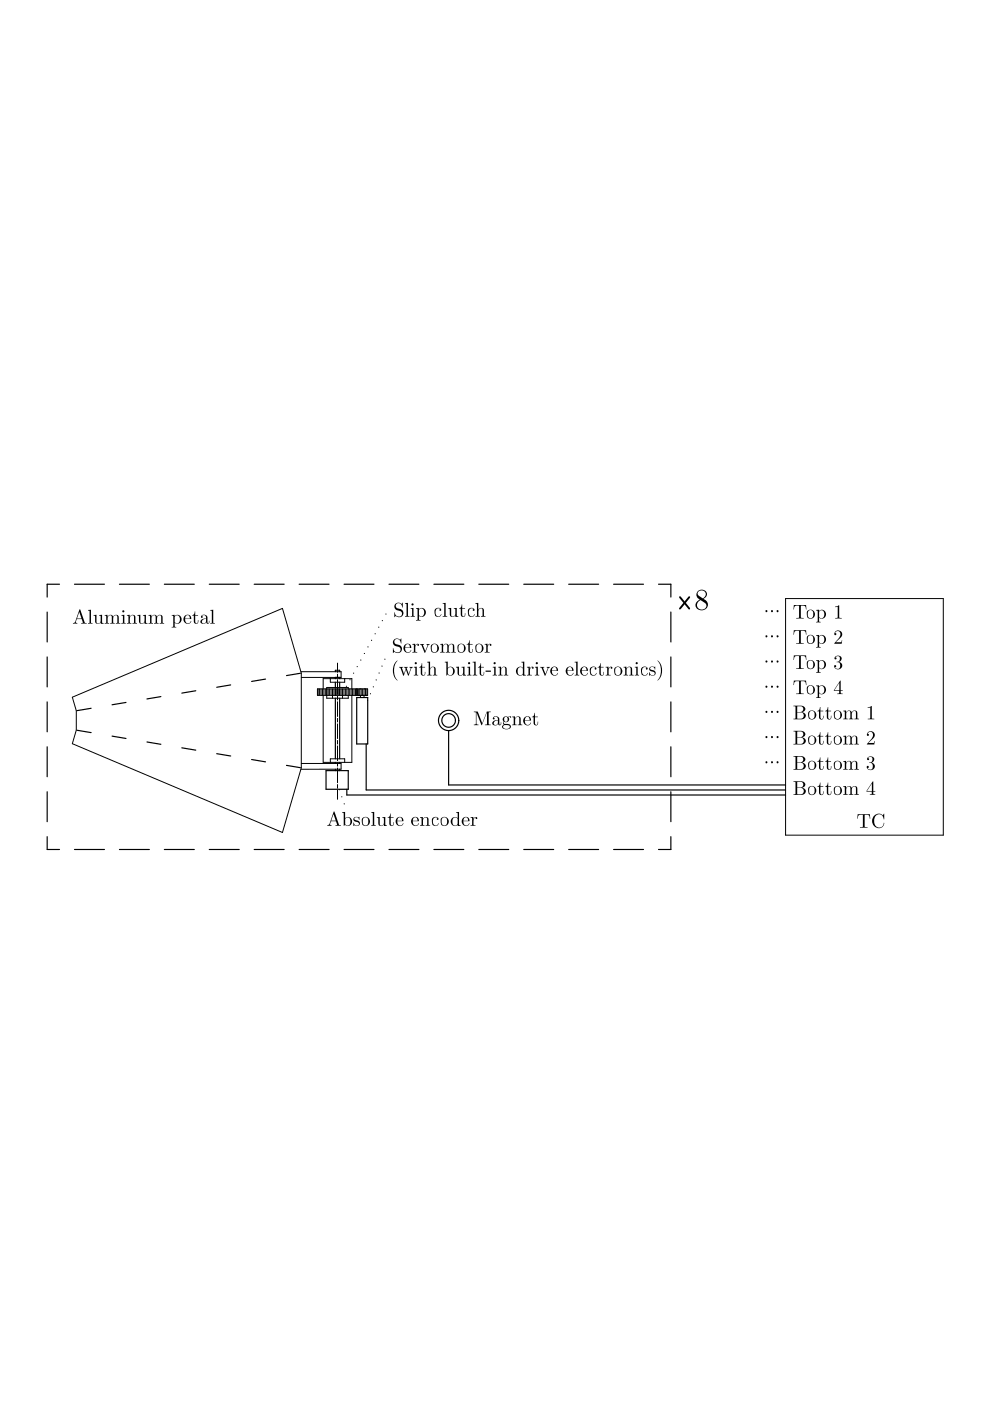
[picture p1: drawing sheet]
<svg xmlns="http://www.w3.org/2000/svg" width="210mm" height="297mm" viewBox="0 0 210 297" stroke-linecap="round" stroke-linejoin="round" font-family="sans-serif">
<g fill="none" stroke="#000" stroke-width=".21">
<path d="M166.6 126.9h33.4v50.2h-33.4zM15.3 147.8l44.6-18.8 4 13.7v20.1l-4 13.7-44.6-18.8 .9-2.9v-4.1zM63.8 142.4h8.5v1.2M63.9 143.6h8.1M67.3 146.1h10.6v1.3h-10.6zM67.5 146.1v1.3M67.8 146.1v1.3M68.1 146.1v1.3M68.4 146.1v1.3M68.5 147.4v14.2h6.1v-14.2M68.5 146.1v-2.2h6.1v2.2M68.7 146.1v1.3"/>
<path d="M69 146.1v1.3M69.3 145.8h4.5v2.2h-4.5zM69.6 146.1v1.3M69.9 146.1v1.3M70 143.9v.7h3.1v-.7M70.2 146.1v1.3M70.5 146.1v1.9M70.8 146.1v1.3M71.1 146.1v1.3M71.1 142.1h.9M71.4 146.1v1.3M71.6 140.6v1.9"/>
<path d="M71.6 142.9v.8M71.6 144.1v3.1M71.6 147.6v.8M71.6 148.8v3.1M71.6 152.3v.8M71.6 153.5v3.1M71.6 157v.8M71.6 158.1v3.2M71.7 146.1v1.3M72 146.1v1.3M72.3 146.1v1.3M72.6 146.1v1.9"/>
<path d="M72.9 146.1v1.3M73.2 146.1v1.3M73.5 146.1v1.3M74.1 146.1v1.3M74.4 146.1v1.3M74.8 146.1v1.3M75.1 146.1v1.3M75.4 146.1v1.3M75.5 146.1v1.3M75.7 146.1v1.3M75.8 146.1v1.3M76 146.1v1.3"/>
<path d="M76.3 146.1v1.3M76.4 147.4v.5M76.6 146.1v1.3M76.9 146.1v1.3M77.2 146.1v1.8M77.5 146.1v1.3M77.8 146.1v1.3M63.9 161.9h8.4v1.2h-8.5M70 161.6v-.7h3.1v.7M71.6 161.7v.7M71.6 162.8v3.1M71.6 166.3v.8"/>
<path d="M71.6 167.5v2"/>
</g>
<g fill="none" stroke="#000" stroke-width=".25">
<path d="M10 129.8v6.3M10 139.3v6.3M12.6 123.9h-2.6v2.7M15.8 123.9h6.3M25.3 123.9h6.4M34.8 123.9h6.4M44.4 123.9h6.3M53.9 123.9h6.3M63.4 123.9h6.4M72.9 123.9h6.4M76.5 139.9v.1M77.3 138.5v.1"/>
<path d="M78 137.1v.1M78.8 135.8h.1M79.6 134.4h-.1M80.3 133h.1M81.1 131.6h.1M81.6 139.8h.1M81.8 130.2h.1M82.5 123.9h6.3M92 123.9h6.3M101.5 123.9h6.4M111 123.9h6.4M120.6 123.9h6.3"/>
<path d="M130.1 123.9h6.3M139.6 123.9h2.6v2.7M142.2 129.8v6.3M142.2 139.3v6.3M10 148.8v6.4M10 158.3v6.4M16.4 154.8l2.9 .5M19.3 150.2l-2.9 .5M23.8 156.1l2.9 .5M26.7 148.9l-2.9 .5M31.2 157.3l2.9 .5M34.1 147.7l-2.9 .5"/>
<path d="M38.6 158.6l2.9 .4M41.5 146.5l-2.9 .5M45.9 159.8l3 .5M48.9 145.2l-3 .5M56.3 144l-3 .5M63.7 142.7l-3 .5M71.1 142.1v.3M71.1 144.6v1.2M71.1 146.1v1.3M71.1 148v12.9M72 142.1v.3M72 143.6v.3"/>
<path d="M72 144.6v1.2M72 146.1v1.3M72 148v12.9M72.3 143.6h-1.2v.3M73.5 145.5h-.1M74.2 144.1h.1M75 142.7h.1M75.6 147.9h2.4v9.8h-2.4zM75.7 141.3h.1M77.6 157.7v9.8h89M77.9 148.5v.1M78.5 147.1h.1"/>
<path d="M79.2 145.6h.1M79.8 144.1v.1M80.4 142.7h.1M81 141.2h.1M95.1 154.9v11.5h71.5M142.2 148.8v6.4M142.2 158.3v6.4M10 177.4v2.7h2.6M10 167.9v6.3M53.3 161l3 .5M60.7 162.3l3 .5M69.1 163.4h4.7v3.9h-4.7z"/>
<path d="M71.1 161.6v.3M71.1 163.1v.3M72 167.4h.1M72 161.6v.3M72 163.1v.3M72.5 168.9h.1M73 170.4h.1M73.5 167.3v1.3h93.1M142.2 167.9v6.3M142.2 177.4v2.7h-2.6M15.8 180.1h6.3M25.3 180.1h6.4"/>
<path d="M34.8 180.1h6.4M44.4 180.1h6.3M53.9 180.1h6.3M63.4 180.1h6.4M72.9 180.1h6.4M82.5 180.1h6.3M92 180.1h6.3M101.5 180.1h6.4M111 180.1h6.4M120.6 180.1h6.3M130.1 180.1h6.3"/>
<circle cx="95.1" cy="152.7" r="2.15"/>
<circle cx="95.1" cy="152.7" r="1.44"/>
</g>
<g fill="#000">
<path d="M16.9 129.2l.1 .1 1 2.7 .4 .1v.1h-1.2v-.1l.4-.1-.3-.7h-1l-.2 .6 .3 .3h-.9l.4-.4zM16.8 129.7l-.5 1.4h1zM18.7 129.3h.6v2.6l.3 .3h-.9l.3-.3v-2.3zM19.8 130.4h.7v1.5a.47 .47 0 0 0 .6 .3 .47 .47 0 0 0 .2-.7v-.9l-.3-.2h.6l.1 1.6 .3 .2-.6 .1v-.4a.62 .62 0 0 1-.8 .4 .62 .62 0 0 1-.4-.7v-.9zM22.2 130.4h.6v.4a.63 .63 0 0 1 .6-.4 .63 .63 0 0 1 .6 .4 .63 .63 0 0 1 .8-.4 .63 .63 0 0 1 .4 .8v.8l.3 .1v.1h-.9v-.1l.3-.1v-1.1a.46 .46 0 0 0-.6-.4 .46 .46 0 0 0-.3 .6v.9l.3 .1v.1h-.9v-.1l.3-.1v-1.1a.46 .46 0 0 0-.6-.4 .46 .46 0 0 0-.3 .6v.9l.3 .1v.1h-.9l.3-.3v-1.3zM25.7 130.4h.7v1.6l.3 .2h-1l.4-.3-.1-1.3zM25.9 129.6a.25 .25 0 0 1 .5 0 .25 .25 0 0 1-.5 0zM26.9 130.4h.6v.4a.63 .63 0 0 1 .8-.5 .63 .63 0 0 1 .4 .9v.8l.3 .1v.1h-.9v-.1l.3-.1v-1.1a.46 .46 0 0 0-.6-.4 .46 .46 0 0 0-.3 .6v.9l.4 .1v.1h-1l.3-.3v-1.3zM29.1 130.4h.7v1.5a.47 .47 0 0 0 .6 .3 .47 .47 0 0 0 .2-.7v-.9l-.3-.2h.6l.1 1.6 .3 .2-.6 .1v-.4a.62 .62 0 0 1-.8 .4 .62 .62 0 0 1-.4-.7v-.9zM31.5 130.4h.6v.4a.63 .63 0 0 1 .6-.4 .63 .63 0 0 1 .6 .4 .63 .63 0 0 1 .8-.4 .63 .63 0 0 1 .4 .8v.8l.3 .1v.1h-1v-.1l.4-.1v-1.1a.46 .46 0 0 0-.6-.4 .46 .46 0 0 0-.3 .6v.9l.3 .1v.1h-.9v-.1l.3-.1v-1.1a.46 .46 0 0 0-.6-.4 .46 .46 0 0 0-.3 .6v.9l.3 .1v.1h-.9l.3-.3v-1.3zM36.4 130.4h.6v.2a.89 .89 0 0 1 1.3 .1 .89 .89 0 0 1 0 1.2 .89 .89 0 0 1-1.3 .1v.8l.4 .1v.2h-1l.3-.4v-2.1l-.3-.1zM37.1 130.7l-.1 1a.55 .55 0 0 0 .7 .5 .55 .55 0 0 0 .4-.7 .67 .67 0 0 0-.1-.8 .67 .67 0 0 0-.9 0zM39.1 130.6a.73 .73 0 0 1 1-.3 .73 .73 0 0 1 .3 .9h-1.2a.68 .68 0 0 0 .5 .9 .68 .68 0 0 0 .8-.4h.1a.91 .91 0 0 1-1.3 .5 .91 .91 0 0 1-.3-1.4zM39.5 130.5l-.2 .7h1a.51 .51 0 0 0-.2-.7 .51 .51 0 0 0-.6 0zM41.3 129.6l.1 .8h.6v.1h-.6l.1 1.6 .4-.1 .1-.5a.49 .49 0 0 1-.3 .8 .49 .49 0 0 1-.6-.6v-1.2l-.4-.1 .5-.3zM42.8 130.5a.72 .72 0 0 1 .8-.1 .72 .72 0 0 1 .4 .7l.1 1h.2v-.5a.35 .35 0 0 1-.1 .6 .35 .35 0 0 1-.5-.3 .58 .58 0 0 1-.8 .4 .58 .58 0 0 1-.2-.9l1-.3a.53 .53 0 0 0-.3-.6 .53 .53 0 0 0-.6 .1 .19 .19 0 0 1 .2 .2 .19 .19 0 0 1-.2 .2 .19 .19 0 0 1-.2-.2zM43 131.4a.44 .44 0 0 0-.1 .6 .44 .44 0 0 0 .5 .2 .44 .44 0 0 0 .3-.6v-.4zM44.6 129.3h.6v2.6l.3 .3h-.9l.3-.3v-2.3z"/>
<path d="M83.6 135.6a.91 .91 0 0 1 1.2 .1l.3-.3v1a1.03 1.03 0 0 0-1.2-.8 .57 .57 0 0 0-.3 .5 .57 .57 0 0 0 .4 .5 1 1 0 0 1 1.1 .4 1 1 0 0 1-.1 1.2 1.02 1.02 0 0 1-1.4 0l-.3 .3 .1-1.1a.81 .81 0 0 0 .6 .9 .81 .81 0 0 0 .9-.6l-.1-.4-.3-.2a.96 .96 0 0 1-1-.4 .96 .96 0 0 1 .1-1.1zM85.8 136.7a.73 .73 0 0 1 .9-.2 .73 .73 0 0 1 .4 .9h-1.2a.68 .68 0 0 0 .4 .9 .68 .68 0 0 0 .9-.5v.1a.91 .91 0 0 1-1.3 .4 .91 .91 0 0 1-.2-1.3zM86.1 136.7l-.2 .6h1a.51 .51 0 0 0-.2-.6 .51 .51 0 0 0-.6 0zM87.4 136.5h.6v.5a.41 .41 0 0 1 .4-.5 .41 .41 0 0 1 .4 .3 .18 .18 0 0 1-.3 .1 .18 .18 0 0 1 .1-.3 .6 .6 0 0 0-.6 .8l.1 .7 .4 .1v.2h-1.1l.4-.4-.1-1.2zM89 136.5h.9l-.2 .3 .5 1.2 .4-1.1-.2-.4h.7l-.3 .3-.7 1.6-.8-1.7h-.3zM91.5 136.8a.95 .95 0 0 1 1.3 0 .95 .95 0 0 1 0 1.3 .95 .95 0 0 1-1.3 0l-.2-.8zM91.7 136.7a1.02 1.02 0 0 0 .4 1.6 .93 .93 0 0 0 .6-.9 .93 .93 0 0 0-.6-.8zM93.3 136.5h.6v.4a.63 .63 0 0 1 .6-.4 .63 .63 0 0 1 .6 .4 .63 .63 0 0 1 .8-.4 .63 .63 0 0 1 .4 .8v.9h.3v.2h-.9v-.2h.3v-1.1a.46 .46 0 0 0-.5-.5 .46 .46 0 0 0-.4 .7v.9h.4v.2h-1v-.2h.3v-1.1a.46 .46 0 0 0-.5-.5 .46 .46 0 0 0-.3 .7v.9h.3v.2h-1l.4-.4-.1-1.2zM97.1 136.8a.95 .95 0 0 1 1.4 0 .95 .95 0 0 1 0 1.3 .95 .95 0 0 1-1.4 0l-.1-.8zM97.4 136.7a1.02 1.02 0 0 0 .4 1.6 .93 .93 0 0 0 .6-.9 .93 .93 0 0 0-.6-.8zM99.5 135.8l.1 .7h.6v.2h-.6l.1 1.6 .4-.1 .1-.6a.49 .49 0 0 1-.3 .8 .49 .49 0 0 1-.6-.6v-1.1l-.4-.1 .5-.3zM100.9 136.8a.95 .95 0 0 1 1.3 0 .95 .95 0 0 1 0 1.3 .95 .95 0 0 1-1.3 0l-.1-.8zM101.2 136.7a1.02 1.02 0 0 0 .4 1.6 .93 .93 0 0 0 .6-.9 .93 .93 0 0 0-.6-.8zM102.8 136.5h.6v.5a.41 .41 0 0 1 .3-.5 .41 .41 0 0 1 .5 .3 .18 .18 0 0 1-.3 .1 .18 .18 0 0 1 0-.3 .6 .6 0 0 0-.5 .8v.7l.4 .1v.2h-1l.3-.4v-1.2z"/>
<path d="M83.9 128a.91 .91 0 0 1 1.2 .1l.3-.3v1a1.03 1.03 0 0 0-1.2-.8 .57 .57 0 0 0-.3 .5 .57 .57 0 0 0 .4 .5 1 1 0 0 1 1.1 .4 1 1 0 0 1-.1 1.2 1.02 1.02 0 0 1-1.4 0l-.3 .3 .1-1.1a.81 .81 0 0 0 .6 .9 .81 .81 0 0 0 .9-.6l-.1-.4-.3-.2a.96 .96 0 0 1-1-.4 .96 .96 0 0 1 .1-1.1zM85.9 127.9l.6-.1v2.6l.3 .4h-.9l.3-.4v-2.3zM87.1 128.9h.6v1.7l.3 .2h-1l.4-.4v-1.2zM87.2 128.2a.25 .25 0 0 1 .5 0 .25 .25 0 0 1-.5 0zM88.2 128.9h.6v.3a.89 .89 0 0 1 1.2 0 .89 .89 0 0 1 .1 1.2 .89 .89 0 0 1-1.3 .1v.9l.4 .1v.1h-1l.3-.3v-2.1l-.3-.1zM88.9 129.2l-.1 1.1a.55 .55 0 0 0 .7 .4 .55 .55 0 0 0 .4-.6 .67 .67 0 0 0-.1-.9 .67 .67 0 0 0-.9 0zM92.2 129.2a.66 .66 0 0 1 .8-.4 .66 .66 0 0 1 .5 .7l-.3-.1 .2-.3a.7 .7 0 0 0-.9 .1 .7 .7 0 0 0-.1 .9 .6 .6 0 0 0 .5 .6 .6 .6 0 0 0 .6-.5v.2a.76 .76 0 0 1-1.2 .1l-.2-.9zM93.9 127.9l.6-.1v2.6l.3 .4h-.9l.3-.4v-2.3zM95 128.9h.7v1.5a.47 .47 0 0 0 .6 .3 .47 .47 0 0 0 .2-.6v-.9l-.3-.3h.6l.1 1.6 .3 .3h-.6v-.4a.62 .62 0 0 1-.8 .4 .62 .62 0 0 1-.4-.7v-.9zM97.9 128.2l.1 .7h.6v.2h-.6l.1 1.6 .4-.1 .1-.6a.49 .49 0 0 1-.3 .8 .49 .49 0 0 1-.6-.6v-1.1l-.4-.1 .5-.3zM99.3 129.2a.66 .66 0 0 1 .8-.4 .66 .66 0 0 1 .5 .7l-.4-.1 .2-.3a.7 .7 0 0 0-.9 .1 .7 .7 0 0 0-.1 .9 .6 .6 0 0 0 .5 .6 .6 .6 0 0 0 .7-.5v.2a.76 .76 0 0 1-1.3 .1l-.1-.9zM100.8 127.9l.6-.1v1.5a.63 .63 0 0 1 .8-.4 .63 .63 0 0 1 .4 .8v.9h.3v.2h-.9v-.2h.3v-1.1a.46 .46 0 0 0-.6-.5 .46 .46 0 0 0-.3 .7v.9h.4v.2h-1l.3-.4v-2.3z"/>
<path d="M148 125.3a1.04 1.04 0 0 1 1.6 .1 1.04 1.04 0 0 1-.5 1.6 1.27 1.27 0 0 1 .9 1.5 1.27 1.27 0 0 1-1.5 .9 1.27 1.27 0 0 1-1-1.4l.9-.9a1.1 1.1 0 0 1-.4-1.8zM148.2 127.5a.98 .98 0 0 0 .1 1.6 .98 .98 0 0 0 1.4-.9l-1.2-1zM148 125.5l-.1 .3 .1 .4 1 .7a.89 .89 0 0 0 .5-1.4 .89 .89 0 0 0-1.5 0z"/>
<path d="M162.3 129.4a.22 .22 0 0 1 .3 0 .22 .22 0 0 1 0 .3 .22 .22 0 0 1-.3 0zM163.5 129.4a.22 .22 0 0 1 .3 0 .22 .22 0 0 1 0 .3 .22 .22 0 0 1-.3 0zM164.7 129.4a.22 .22 0 0 1 .3 0 .22 .22 0 0 1 0 .3 .22 .22 0 0 1-.3 0z"/>
<path d="M162.3 134.8a.22 .22 0 0 1 .3 0 .22 .22 0 0 1 0 .3 .22 .22 0 0 1-.3 0zM163.5 134.8a.22 .22 0 0 1 .3 0 .22 .22 0 0 1 0 .3 .22 .22 0 0 1-.3 0zM164.7 134.8a.22 .22 0 0 1 .3 0 .22 .22 0 0 1 0 .3 .22 .22 0 0 1-.3 0z"/>
<path d="M168.3 128.3h2.6v.9a.65 .65 0 0 0-.3-.7 .65 .65 0 0 0-.8 .1v2.3l.6 .1v.2h-1.6v-.2l.6-.1v-2.3a.66 .66 0 0 0-.8-.1 .66 .66 0 0 0-.3 .7h-.1zM171.2 129.5a.95 .95 0 0 1 1.3 .1 .95 .95 0 0 1 0 1.3 .95 .95 0 0 1-1.3 0l-.2-.9zM171.5 129.5a1.02 1.02 0 0 0 .3 1.6 .93 .93 0 0 0 .6-.9 .93 .93 0 0 0-.6-.9zM173 129.3h.7v.3a.89 .89 0 0 1 1.2 0 .89 .89 0 0 1 0 1.2 .89 .89 0 0 1-1.2 .1v.9h.3v.2h-1l.4-.3v-2.1l-.4-.1zM173.8 129.6l-.1 1.1a.55 .55 0 0 0 .6 .4 .55 .55 0 0 0 .5-.6 .67 .67 0 0 0-.2-.9 .67 .67 0 0 0-.8 0zM177.1 128.6l.8-.3v2.6l.6 .1v.2h-1.4v-.2l.5-.1v-2.3l-.5 .1z"/>
<path d="M168.3 133.6h2.6v1a.65 .65 0 0 0-.3-.8 .65 .65 0 0 0-.8 .1v2.3l.6 .2v.1h-1.6v-.1l.6-.2v-2.3a.66 .66 0 0 0-.8-.1 .66 .66 0 0 0-.3 .8h-.1zM171.2 134.9a.95 .95 0 0 1 1.3 0 .95 .95 0 0 1 0 1.3 .95 .95 0 0 1-1.3 .1l-.2-.9zM171.5 134.8a1.02 1.02 0 0 0 .3 1.6 .93 .93 0 0 0 .6-.8 .93 .93 0 0 0-.6-.9zM173 134.7l.7-.1v.3a.89 .89 0 0 1 1.2 0 .89 .89 0 0 1 0 1.3 .89 .89 0 0 1-1.2 0v.9l.3 .1v.1h-1l.4-.3v-2.1l-.4-.1zM173.8 134.9l-.1 1.1a.55 .55 0 0 0 .6 .4 .55 .55 0 0 0 .5-.6 .67 .67 0 0 0-.2-.9 .67 .67 0 0 0-.8 0zM177.1 133.9a.91 .91 0 0 1 1.4 .3 .91 .91 0 0 1-.6 1.3l-.7 .7 1.2-.1 .2-.3-.1 .7h-1.6l.8-1.1a.88 .88 0 0 0 .5-.8 .88 .88 0 0 0-.6-.8l-.3 .1-.2 .3a.22 .22 0 0 1 .2 .2 .22 .22 0 0 1-.2 .3 .22 .22 0 0 1-.2-.3z"/>
<path d="M168.3 139h2.6v.9a.65 .65 0 0 0-.3-.7 .65 .65 0 0 0-.8 .1v2.3l.6 .1v.1h-1.6v-.1l.6-.1v-2.3a.66 .66 0 0 0-.8-.1 .66 .66 0 0 0-.3 .7h-.1zM171.2 140.2a.95 .95 0 0 1 1.3 0 .95 .95 0 0 1 0 1.4 .95 .95 0 0 1-1.3 0l-.2-.9zM171.5 140.2a1.02 1.02 0 0 0 .3 1.6 .93 .93 0 0 0 .6-.9 .93 .93 0 0 0-.6-.9zM173 140h.7v.2a.89 .89 0 0 1 1.2 .1 .89 .89 0 0 1 0 1.2 .89 .89 0 0 1-1.2 .1v.8l.3 .1v.2h-1l.4-.4v-2.1l-.4-.1zM173.8 140.3l-.1 1a.55 .55 0 0 0 .6 .5 .55 .55 0 0 0 .5-.6 .67 .67 0 0 0-.2-.9 .67 .67 0 0 0-.8 0zM177 139.3a.73 .73 0 0 1 1.2-.2 .73 .73 0 0 1-.2 1.2h-.1a.8 .8 0 0 1 .6 1 .8 .8 0 0 1-.9 .6 .8 .8 0 0 1-.7-.8 .24 .24 0 0 1 .4 .1 .24 .24 0 0 1-.3 .3 .68 .68 0 0 0 1.2-.1 .68 .68 0 0 0-.6-1l-.2-.1a.63 .63 0 0 0 .7-.4 .63 .63 0 0 0-.4-.8l-.6 .3 .3 .2a.22 .22 0 0 1-.3 .2 .22 .22 0 0 1-.2-.2z"/>
<path d="M84 140.2l.3-.2a3.4 3.4 0 0 0 0 4.3 2.81 2.81 0 0 1-.3-4.1zM84.6 141.4h.9l-.3 .2 .4 1.2 .4-1-.4-.4h.9l-.3 .2 .5 1.3 .4-1.2-.3-.3h.7v.1l-.3 .3-.6 1.4-.5-1.2-.5 1.3-.7-1.6zM87.8 141.4l.6-.1v1.7l.3 .2h-1l.4-.3v-1.3zM87.9 140.6a.25 .25 0 0 1 .5 0 .25 .25 0 0 1-.5 0zM89.4 140.6l.1 .8h.6v.1h-.6l.1 1.6 .4-.1 .1-.5a.49 .49 0 0 1-.3 .7 .49 .49 0 0 1-.6-.5v-1.2l-.3-.1 .4-.3zM90.6 140.3h.6v1.5a.63 .63 0 0 1 .8-.4 .63 .63 0 0 1 .4 .8v.8l.3 .1v.1h-1v-.1l.4-.1v-1.1a.46 .46 0 0 0-.6-.4 .46 .46 0 0 0-.3 .6v.9l.3 .1v.1h-.9l.3-.3v-2.3zM94.3 140.3h.6v1.3a.9 .9 0 0 1 1.3 .1 .9 .9 0 0 1 0 1.2 .9 .9 0 0 1-1.3 .1l-.3 .2v-2.6zM95.1 141.6l-.1 .2-.1 .9a.6 .6 0 0 0 .8 .4 .6 .6 0 0 0 .4-.8 .62 .62 0 0 0-.2-.7 .62 .62 0 0 0-.8 0zM96.7 141.4l.6-.1v1.5a.47 .47 0 0 0 .6 .4 .47 .47 0 0 0 .3-.7v-.9l-.3-.2 .6-.1v1.7l.3 .2-.6 .1v-.4a.62 .62 0 0 1-.8 .4 .62 .62 0 0 1-.4-.7v-.9zM99.1 141.4l.6-.1v1.7l.3 .2h-1l.4-.3v-1.3zM99.2 140.6a.25 .25 0 0 1 .5 0 .25 .25 0 0 1-.5 0zM100.2 140.3h.6v2.6l.4 .3h-1l.3-.3v-2.3zM101.9 140.6l.1 .8h.6v.1h-.6l.1 1.6 .4-.1 .1-.5a.49 .49 0 0 1-.3 .7 .49 .49 0 0 1-.6-.5v-1.2l-.4-.1 .5-.3zM103 142.2h1.1v.2h-1.1zM104.5 141.4l.6-.1v1.7l.3 .2h-.9l.3-.3v-1.3zM104.6 140.6a.25 .25 0 0 1 .5 0 .25 .25 0 0 1-.5 0zM105.6 141.4l.6-.1v.5a.63 .63 0 0 1 .8-.5 .63 .63 0 0 1 .4 .9l.1 .8 .3 .1v.1h-1v-.1l.3-.1v-1.1a.46 .46 0 0 0-.5-.4 .46 .46 0 0 0-.3 .6v.9l.3 .1v.1h-1l.4-.3-.1-1.3zM110.5 140.3h.7v2.7l.3 .2-.6 .1v-.3a.9 .9 0 0 1-1.3-.1 .9 .9 0 0 1 0-1.2 .9 .9 0 0 1 1.3-.1v-1zM110 141.6a.99 .99 0 0 0 .3 1.6l.6-.4v-1l-.4-.3zM111.7 141.4l.6-.1v.5a.41 .41 0 0 1 .4-.5 .41 .41 0 0 1 .4 .4 .18 .18 0 0 1-.3 0 .18 .18 0 0 1 .1-.3 .6 .6 0 0 0-.5 .8v.8l.4 .1v.1h-1.1l.4-.3-.1-1.3zM113.4 141.4l.6-.1v1.7l.3 .2h-.9l.3-.3v-1.3zM113.6 140.6a.23 .23 0 0 1 .4 0 .23 .23 0 0 1-.4 0zM114.5 141.4h.9l-.2 .2 .5 1.3 .4-1.2-.2-.3h.7l-.3 .3-.7 1.6-.8-1.7-.3-.1zM116.9 141.6a.73 .73 0 0 1 1-.3 .73 .73 0 0 1 .3 .9h-1.2a.68 .68 0 0 0 .4 .9 .68 .68 0 0 0 .9-.4 .91 .91 0 0 1-1.3 .5 .91 .91 0 0 1-.2-1.4zM117.2 141.5l-.2 .6h1a.51 .51 0 0 0-.1-.6 .51 .51 0 0 0-.7 0zM120.2 141.6a.73 .73 0 0 1 .9-.3 .73 .73 0 0 1 .4 .9h-1.2a.68 .68 0 0 0 .4 .9 .68 .68 0 0 0 .9-.4 .91 .91 0 0 1-1.3 .5 .91 .91 0 0 1-.2-1.4zM120.5 141.5l-.2 .6h1a.51 .51 0 0 0-.2-.6 .51 .51 0 0 0-.6 0zM121.8 140.3h.7v2.6l.3 .3h-1l.4-.3v-2.3zM123.3 141.6a.73 .73 0 0 1 .9-.3 .73 .73 0 0 1 .3 .9h-1.1a.68 .68 0 0 0 .4 .9 .68 .68 0 0 0 .8-.4h.1a.91 .91 0 0 1-1.3 .5 .91 .91 0 0 1-.3-1.4zM123.6 141.5l-.2 .6h1a.51 .51 0 0 0-.2-.6 .51 .51 0 0 0-.6 0zM125.2 141.6a.66 .66 0 0 1 .7-.3 .66 .66 0 0 1 .5 .6h-.3l.2-.3a.7 .7 0 0 0-.9 0 .7 .7 0 0 0-.1 .9 .6 .6 0 0 0 .5 .7 .6 .6 0 0 0 .7-.5v.1a.76 .76 0 0 1-1.3 .2l-.2-.9zM127.3 140.6l.1 .8h.6v.1h-.6l.1 1.6 .4-.1v-.5a.49 .49 0 0 1-.2 .7 .49 .49 0 0 1-.6-.5v-1.2l-.4-.1 .5-.3zM128.4 141.4l.6-.1v.5a.41 .41 0 0 1 .4-.5 .41 .41 0 0 1 .4 .4 .18 .18 0 0 1-.3 0 .18 .18 0 0 1 .1-.3 .6 .6 0 0 0-.6 .8l.1 .8 .4 .1v.1h-1.1l.3-.3v-1.3zM130.3 141.6a.95 .95 0 0 1 1.4 0 .95 .95 0 0 1 0 1.4 .95 .95 0 0 1-1.4 0l-.1-.9zM130.6 141.6a1.02 1.02 0 0 0 .4 1.6 .93 .93 0 0 0 .6-.9 .93 .93 0 0 0-.6-.9zM132.2 141.4l.6-.1v.5a.63 .63 0 0 1 .8-.5 .63 .63 0 0 1 .4 .9v.8l.4 .1v.1h-1v-.1l.3-.1v-1.1a.46 .46 0 0 0-.5-.4 .46 .46 0 0 0-.4 .6l.1 .9 .3 .1v.1h-1l.3-.3v-1.3zM134.6 141.4l.6-.1v1.7l.3 .2h-.9l.3-.3v-1.3zM134.8 140.6a.23 .23 0 0 1 .4 0 .23 .23 0 0 1-.4 0zM136 141.6a.66 .66 0 0 1 .8-.3 .66 .66 0 0 1 .5 .6h-.3l.1-.3a.7 .7 0 0 0-.9 0 .7 .7 0 0 0-.1 .9 .6 .6 0 0 0 .5 .7 .6 .6 0 0 0 .7-.5v.1a.76 .76 0 0 1-1.3 .2l-.1-.9zM137.8 141.5l1.1-.2v.7a.61 .61 0 0 0-1-.4v.3l.3 .1a.66 .66 0 0 1 .8 .8 .66 .66 0 0 1-1.1 .3l-.3 .1 .1-.7a.57 .57 0 0 0 .4 .6 .57 .57 0 0 0 .7-.3l-.2-.3a.72 .72 0 0 1-.7-.3 .72 .72 0 0 1-.1-.7zM139.4 140a2.78 2.78 0 0 1 0 4.3 3.4 3.4 0 0 0 0-4.3z"/>
<path d="M100.5 150.9h.8l.9 2.4 1-2.4h.8l-.4 .3v2.3l.4 .1v.2h-1.2v-.2l.4-.1 .1-2.5-1.2 2.8-1.1-2.8v2.4l.5 .4h-1l.4-.5v-2.2l-.4-.1zM104.7 152a.72 .72 0 0 1 .8-.1 .72 .72 0 0 1 .4 .7l.1 1h.1l.1-.5a.35 .35 0 0 1-.1 .6 .35 .35 0 0 1-.5-.3 .58 .58 0 0 1-.8 .4 .58 .58 0 0 1-.2-.8l1-.4a.53 .53 0 0 0-.3-.6 .53 .53 0 0 0-.6 .1 .19 .19 0 0 1 .2 .2 .19 .19 0 0 1-.2 .2 .19 .19 0 0 1-.2-.2zM104.9 152.9a.44 .44 0 0 0-.1 .6 .44 .44 0 0 0 .5 .2 .44 .44 0 0 0 .3-.5v-.5zM106.8 152.1l.5-.2 .4 .1 .5-.2a.17 .17 0 0 1 .2 .2 .17 .17 0 0 1-.1 .2l-.1-.3-.4 .2a.65 .65 0 0 1-.1 .9 .65 .65 0 0 1-.9 0v.2a.86 .86 0 0 0 1 .3 .56 .56 0 0 1 .5 .7 .56 .56 0 0 1-.7 .4 .73 .73 0 0 1-.8 0 .73 .73 0 0 1-.3-.8l.3-.1-.1-.2 .1-.6-.2-.4zM106.8 153.8a.66 .66 0 0 0 .3 .7 .66 .66 0 0 0 .8-.1 .41 .41 0 0 0 .1-.6 .41 .41 0 0 0-.6-.1zM107 152.1l-.1 .2a.52 .52 0 0 0 .4 .7 .52 .52 0 0 0 .3-.5 .52 .52 0 0 0-.5-.5zM108.6 151.9h.6v.4a.63 .63 0 0 1 .8-.4 .63 .63 0 0 1 .4 .8v.9h.3v.2h-.9v-.2l.3-.1v-1.1a.46 .46 0 0 0-.6-.4 .46 .46 0 0 0-.3 .7v.8l.3 .1v.2h-.9l.3-.4v-1.2zM111.2 152.1a.73 .73 0 0 1 .9-.2 .73 .73 0 0 1 .4 .9h-1.2a.68 .68 0 0 0 .4 .9 .68 .68 0 0 0 .9-.5v.1a.91 .91 0 0 1-1.3 .4 .91 .91 0 0 1-.3-1.4zM111.5 152.1l-.2 .6h1a.51 .51 0 0 0-.2-.6 .51 .51 0 0 0-.6 0zM113.3 151.1l.1 .8h.6v.2h-.6l.2 1.5h.3l.1-.6a.49 .49 0 0 1-.2 .8 .49 .49 0 0 1-.7-.6v-1.1l-.3-.1 .4-.3z"/>
<path d="M162.3 140.1a.22 .22 0 0 1 .3 0 .22 .22 0 0 1 0 .3 .22 .22 0 0 1-.3 0zM163.5 140.1a.22 .22 0 0 1 .3 0 .22 .22 0 0 1 0 .3 .22 .22 0 0 1-.3 0zM164.7 140.1a.22 .22 0 0 1 .3 0 .22 .22 0 0 1 0 .3 .22 .22 0 0 1-.3 0z"/>
<path d="M162.3 145.4a.22 .22 0 0 1 .3 0 .22 .22 0 0 1 0 .3 .22 .22 0 0 1-.3 .1zM163.5 145.4a.22 .22 0 0 1 .3 0 .22 .22 0 0 1 0 .3 .22 .22 0 0 1-.3 .1zM164.7 145.4a.22 .22 0 0 1 .3 0 .22 .22 0 0 1 0 .3 .22 .22 0 0 1-.3 .1z"/>
<path d="M162.3 150.8a.22 .22 0 0 1 .3 0 .22 .22 0 0 1 0 .3 .22 .22 0 0 1-.3 0zM163.5 150.8a.22 .22 0 0 1 .3 0 .22 .22 0 0 1 0 .3 .22 .22 0 0 1-.3 0zM164.7 150.8a.22 .22 0 0 1 .3 0 .22 .22 0 0 1 0 .3 .22 .22 0 0 1-.3 0z"/>
<path d="M162.3 156.1a.22 .22 0 0 1 .3 0 .22 .22 0 0 1 0 .3 .22 .22 0 0 1-.3 0zM163.5 156.1a.22 .22 0 0 1 .3 0 .22 .22 0 0 1 0 .3 .22 .22 0 0 1-.3 0zM164.7 156.1a.22 .22 0 0 1 .3 0 .22 .22 0 0 1 0 .3 .22 .22 0 0 1-.3 0z"/>
<path d="M168.3 144.3h2.6v1a.65 .65 0 0 0-.3-.8 .65 .65 0 0 0-.8 .1v2.3l.6 .1v.2h-1.6v-.2l.6-.1v-2.3a.66 .66 0 0 0-.8-.1 .66 .66 0 0 0-.3 .8h-.1zM171.2 145.6a.95 .95 0 0 1 1.3 0 .95 .95 0 0 1 0 1.3 .95 .95 0 0 1-1.3 0l-.2-.8zM171.5 145.5a1.02 1.02 0 0 0 .3 1.6 .93 .93 0 0 0 .6-.9 .93 .93 0 0 0-.6-.8zM173 145.3h.7v.3a.89 .89 0 0 1 1.2 0 .89 .89 0 0 1 0 1.3 .89 .89 0 0 1-1.2 0v.9l.3 .1v.1h-1l.4-.3v-2.1l-.4-.1zM173.8 145.6l-.1 1.1a.55 .55 0 0 0 .6 .4 .55 .55 0 0 0 .5-.6 .67 .67 0 0 0-.2-.9 .67 .67 0 0 0-.8 0zM178.1 144.3h.1v2h.5v.2h-.5l.1 .4 .4 .1v.2h-1.2v-.2l.4-.1v-.4h-1.1v-.2zM178 144.7l-1.1 1.6h1.1z"/>
<path d="M168.2 149.6h1.6a.71 .71 0 0 1 .9 .6 .71 .71 0 0 1-.7 .8 .77 .77 0 0 1 .9 .8 .77 .77 0 0 1-1 .7h-1.7l.5-.3v-2.4l-.5-.1zM169 151.1l.1 1.3h.7a.67 .67 0 0 0 .6-.7 .67 .67 0 0 0-.6-.6zM169.1 149.8l-.1 1.2h.6a.61 .61 0 0 0 .7-.6 .61 .61 0 0 0-.5-.7zM171.5 150.9a.95 .95 0 0 1 1.3 0 .95 .95 0 0 1 0 1.4 .95 .95 0 0 1-1.3 0l-.2-.9zM171.7 150.9a1.02 1.02 0 0 0 .4 1.5 .93 .93 0 0 0 .6-.8 .93 .93 0 0 0-.6-.9zM173.8 149.9l.1 .8h.7v.1h-.7l.2 1.6 .3-.1 .1-.6a.49 .49 0 0 1-.2 .8 .49 .49 0 0 1-.7-.5v-1.2l-.3-.1 .4-.3zM175.5 149.9l.1 .8h.6v.1h-.6l.1 1.6 .4-.1 .1-.6a.49 .49 0 0 1-.3 .8 .49 .49 0 0 1-.6-.5v-1.2l-.4-.1 .5-.3zM176.9 150.9a.95 .95 0 0 1 1.3 0 .95 .95 0 0 1 .1 1.4 .95 .95 0 0 1-1.4 0l-.1-.9zM177.2 150.9a1.02 1.02 0 0 0 .4 1.5 .93 .93 0 0 0 .6-.8 .93 .93 0 0 0-.6-.9zM178.8 150.7l.6-.1v.5a.63 .63 0 0 1 .6-.5 .63 .63 0 0 1 .6 .5 .63 .63 0 0 1 .8-.5 .63 .63 0 0 1 .4 .8v.9l.3 .1v.1h-1v-.1l.4-.1v-1.1a.46 .46 0 0 0-.6-.4 .46 .46 0 0 0-.3 .6v.9l.3 .1v.1h-.9v-.1l.3-.1v-1.1a.46 .46 0 0 0-.6-.4 .46 .46 0 0 0-.3 .6v.9l.3 .1v.1h-.9l.3-.3v-1.3zM184 150l.8-.3 .1 2.6 .5 .1v.1h-1.4v-.1l.5-.1v-2.3l-.5 .1z"/>
<path d="M168.2 155h1.6a.71 .71 0 0 1 .9 .5 .71 .71 0 0 1-.7 .8 .77 .77 0 0 1 .9 .9 .77 .77 0 0 1-1 .7h-1.7l.5-.4v-2.3l-.5-.1zM169 156.4l.1 1.3h.7a.67 .67 0 0 0 .6-.6 .67 .67 0 0 0-.6-.7zM169.1 155.1l-.1 1.2h.6a.61 .61 0 0 0 .7-.5 .61 .61 0 0 0-.5-.7zM171.5 156.2a.95 .95 0 0 1 1.3 .1 .95 .95 0 0 1 0 1.3 .95 .95 0 0 1-1.3 0l-.2-.9zM171.7 156.2a1.02 1.02 0 0 0 .4 1.6 .93 .93 0 0 0 .6-.9 .93 .93 0 0 0-.6-.9zM173.8 155.2l.1 .8h.7v.2h-.7l.2 1.5h.3l.1-.6a.49 .49 0 0 1-.2 .8 .49 .49 0 0 1-.7-.6v-1.1l-.3-.1 .4-.3zM175.5 155.2l.1 .8h.6v.2h-.6l.1 1.5h.4l.1-.6a.49 .49 0 0 1-.3 .8 .49 .49 0 0 1-.6-.6v-1.1l-.4-.1 .5-.3zM176.9 156.2a.95 .95 0 0 1 1.3 .1 .95 .95 0 0 1 .1 1.3 .95 .95 0 0 1-1.4 0l-.1-.9zM177.2 156.2a1.02 1.02 0 0 0 .4 1.6 .93 .93 0 0 0 .6-.9 .93 .93 0 0 0-.6-.9zM178.8 156h.6v.4a.63 .63 0 0 1 .6-.4 .63 .63 0 0 1 .6 .4 .63 .63 0 0 1 .8-.4 .63 .63 0 0 1 .4 .8v.9h.3v.2h-1v-.2l.4-.1v-1.1a.46 .46 0 0 0-.6-.4 .46 .46 0 0 0-.3 .6v.9l.3 .1v.2h-.9v-.2l.3-.1v-1.1a.46 .46 0 0 0-.6-.4 .46 .46 0 0 0-.3 .6v.9l.3 .1v.2h-.9l.3-.4v-1.2zM184 155.3a.91 .91 0 0 1 1.4 .3 .91 .91 0 0 1-.6 1.3l-.7 .6h1.2l.2-.4-.1 .8h-1.6l.9-1.1a.88 .88 0 0 0 .4-.9 .88 .88 0 0 0-.6-.7l-.3 .1-.2 .3a.22 .22 0 0 1 .2 .2 .22 .22 0 0 1-.2 .2 .22 .22 0 0 1-.2-.2z"/>
<path d="M70.8 172.1h.1l1 2.8 .4 .1v.1h-1.2v-.1l.4-.2-.3-.7h-1l-.2 .6 .3 .4h-.9l.5-.4zM70.7 172.6l-.5 1.4h1zM72.5 172.2l.7-.1v1.4a.9 .9 0 0 1 1.2 .1 .9 .9 0 0 1 0 1.2 .9 .9 0 0 1-1.3 0l-.2 .3v-2.7zM73.4 173.4l-.2 .3v.9a.6 .6 0 0 0 .8 .4 .6 .6 0 0 0 .3-.8 .62 .62 0 0 0-.2-.7 .62 .62 0 0 0-.7-.1zM75.1 173.3l1.1-.1v.6a.61 .61 0 0 0-1-.3v.2l.2 .2a.66 .66 0 0 1 .9 .8 .66 .66 0 0 1-1.1 .3l-.3 .1 .1-.7a.57 .57 0 0 0 .4 .6 .57 .57 0 0 0 .7-.3l-.2-.4a.72 .72 0 0 1-.7-.2 .72 .72 0 0 1-.1-.8zM76.8 173.5a.95 .95 0 0 1 1.4 0 .95 .95 0 0 1 0 1.3 .95 .95 0 0 1-1.4 .1l-.1-.9zM77.1 173.4a1.02 1.02 0 0 0 .4 1.6 .93 .93 0 0 0 .6-.8 .93 .93 0 0 0-.6-.9zM78.7 172.2l.6-.1v2.7l.4 .3h-1l.3-.3v-2.4zM79.9 173.3l.6-.1v1.5a.47 .47 0 0 0 .6 .4 .47 .47 0 0 0 .3-.7v-.9l-.3-.2 .6-.1v1.7l.3 .2h-.6v-.3a.62 .62 0 0 1-.7 .4 .62 .62 0 0 1-.5-.8v-.8zM82.7 172.5l.1 .8h.7v.1h-.7l.2 1.6 .3-.1 .1-.6a.49 .49 0 0 1-.2 .8 .49 .49 0 0 1-.7-.5v-1.2l-.3-.1 .4-.3zM84.1 173.5a.73 .73 0 0 1 1-.3 .73 .73 0 0 1 .3 .9h-1.2a.68 .68 0 0 0 .5 .9 .68 .68 0 0 0 .8-.5v.1a.91 .91 0 0 1-1.3 .4 .91 .91 0 0 1-.2-1.3zM84.5 173.4l-.3 .6h1a.51 .51 0 0 0-.1-.6 .51 .51 0 0 0-.6 0zM87.4 173.5a.73 .73 0 0 1 1-.3 .73 .73 0 0 1 .3 .9h-1.2a.68 .68 0 0 0 .4 .9 .68 .68 0 0 0 .9-.5v.1a.91 .91 0 0 1-1.3 .4 .91 .91 0 0 1-.2-1.3zM87.7 173.4l-.2 .6h1a.51 .51 0 0 0-.1-.6 .51 .51 0 0 0-.7 0zM89.1 173.3l.6-.1v.5a.63 .63 0 0 1 .7-.5 .63 .63 0 0 1 .5 .8v.9l.3 .1v.1h-1v-.1l.4-.1v-1.1a.46 .46 0 0 0-.6-.5 .46 .46 0 0 0-.3 .7v.9l.3 .1v.1h-.9l.3-.3v-1.3zM91.7 173.5a.66 .66 0 0 1 .7-.4 .66 .66 0 0 1 .5 .7l-.3-.1 .2-.2a.7 .7 0 0 0-.9 0 .7 .7 0 0 0-.1 .9 .6 .6 0 0 0 .5 .6 .6 .6 0 0 0 .7-.5v.2a.76 .76 0 0 1-1.3 .2l-.1-.9zM93.5 173.5a.95 .95 0 0 1 1.4 0 .95 .95 0 0 1 0 1.3 .95 .95 0 0 1-1.3 .1l-.2-.9zM93.8 173.4a1.02 1.02 0 0 0 .4 1.6 .93 .93 0 0 0 .6-.8 .93 .93 0 0 0-.6-.9zM96.7 172.2l.6-.1v2.8l.4 .2h-.7v-.2a.9 .9 0 0 1-1.2-.1 .9 .9 0 0 1 0-1.3 .9 .9 0 0 1 1.2 0v-1.1zM96.2 173.4a.99 .99 0 0 0 .3 1.6l.5-.3v-1.1l-.3-.3zM98.1 173.5a.73 .73 0 0 1 1-.3 .73 .73 0 0 1 .3 .9h-1.2a.68 .68 0 0 0 .5 .9 .68 .68 0 0 0 .8-.5l.1 .1a.91 .91 0 0 1-1.3 .4 .91 .91 0 0 1-.3-1.3zM98.5 173.4l-.2 .6h1a.51 .51 0 0 0-.2-.6 .51 .51 0 0 0-.6 0zM99.8 173.3l.6-.1v.5a.41 .41 0 0 1 .3-.5 .41 .41 0 0 1 .5 .4 .18 .18 0 0 1-.3 0 .18 .18 0 0 1 0-.3 .6 .6 0 0 0-.5 .8v.8l.4 .1v.1h-1l.3-.3v-1.3z"/>
<path d="M162.3 161.5a.22 .22 0 0 1 .3 0 .22 .22 0 0 1 0 .3 .22 .22 0 0 1-.3 0zM163.5 161.5a.22 .22 0 0 1 .3 0 .22 .22 0 0 1 0 .3 .22 .22 0 0 1-.3 0zM164.7 161.5a.22 .22 0 0 1 .3 0 .22 .22 0 0 1 0 .3 .22 .22 0 0 1-.3 0z"/>
<path d="M168.2 160.3h1.6a.71 .71 0 0 1 .9 .6 .71 .71 0 0 1-.7 .8 .77 .77 0 0 1 .9 .8 .77 .77 0 0 1-1 .7h-1.7l.5-.3v-2.4l-.5-.1zM169 161.7l.1 1.3 .7 .1a.67 .67 0 0 0 .6-.7 .67 .67 0 0 0-.6-.7zM169.1 160.5l-.1 1.1h.6a.61 .61 0 0 0 .7-.5 .61 .61 0 0 0-.5-.7zM171.5 161.6a.95 .95 0 0 1 1.3 0 .95 .95 0 0 1 0 1.3 .95 .95 0 0 1-1.3 .1l-.2-.9zM171.7 161.5a1.02 1.02 0 0 0 .4 1.6 .93 .93 0 0 0 .6-.8 .93 .93 0 0 0-.6-.9zM173.8 160.6l.1 .8h.7v.1h-.7l.2 1.6 .3-.1 .1-.6a.49 .49 0 0 1-.2 .8 .49 .49 0 0 1-.7-.5v-1.2l-.3-.1 .4-.3zM175.5 160.6l.1 .8h.6v.1h-.6l.1 1.6 .4-.1 .1-.6a.49 .49 0 0 1-.3 .8 .49 .49 0 0 1-.6-.5v-1.2l-.4-.1 .5-.3zM176.9 161.6a.95 .95 0 0 1 1.3 0 .95 .95 0 0 1 .1 1.3 .95 .95 0 0 1-1.4 .1l-.1-.9zM177.2 161.5a1.02 1.02 0 0 0 .4 1.6 .93 .93 0 0 0 .6-.8 .93 .93 0 0 0-.6-.9zM178.8 161.4l.6-.1v.5a.63 .63 0 0 1 .6-.5 .63 .63 0 0 1 .6 .4 .63 .63 0 0 1 .8-.4 .63 .63 0 0 1 .4 .8v.9l.3 .1v.1h-1v-.1l.4-.1v-1.1a.46 .46 0 0 0-.6-.5 .46 .46 0 0 0-.3 .7v.9l.3 .1v.1h-.9v-.1l.3-.1v-1.1a.46 .46 0 0 0-.6-.5 .46 .46 0 0 0-.3 .7v.9l.3 .1v.1h-.9l.3-.3v-1.3zM183.9 160.7a.73 .73 0 0 1 1.2-.2 .73 .73 0 0 1-.2 1.1l-.1 .1a.8 .8 0 0 1 .6 .9 .8 .8 0 0 1-.9 .7 .8 .8 0 0 1-.7-.9 .24 .24 0 0 1 .4 .2 .24 .24 0 0 1-.3 .2 .68 .68 0 0 0 1.2 0 .68 .68 0 0 0-.6-1l-.2-.1a.63 .63 0 0 0 .7-.5 .63 .63 0 0 0-.4-.7l-.6 .2 .3 .2a.22 .22 0 0 1-.2 .3 .22 .22 0 0 1-.3-.3z"/>
<path d="M168.2 165.6h1.6a.71 .71 0 0 1 .9 .6 .71 .71 0 0 1-.7 .8 .77 .77 0 0 1 .9 .8 .77 .77 0 0 1-1 .7h-1.7l.5-.3v-2.3l-.5-.1zM169 167.1l.1 1.3h.7a.67 .67 0 0 0 .6-.6 .67 .67 0 0 0-.6-.7zM169.1 165.8l-.1 1.2h.6a.61 .61 0 0 0 .7-.6 .61 .61 0 0 0-.5-.6zM171.5 166.9a.95 .95 0 0 1 1.3 0 .95 .95 0 0 1 0 1.4 .95 .95 0 0 1-1.3 0l-.2-.9zM171.7 166.9a1.02 1.02 0 0 0 .4 1.6 .93 .93 0 0 0 .6-.9 .93 .93 0 0 0-.6-.9zM173.8 165.9l.1 .8h.7v.1h-.7l.2 1.6 .3-.1 .1-.5a.49 .49 0 0 1-.2 .8 .49 .49 0 0 1-.7-.6v-1.2l-.3-.1 .4-.2zM175.5 165.9l.1 .8h.6v.1h-.6l.1 1.6 .4-.1 .1-.5a.49 .49 0 0 1-.3 .8 .49 .49 0 0 1-.6-.6v-1.2l-.4-.1 .5-.2zM176.9 166.9a.95 .95 0 0 1 1.3 0 .95 .95 0 0 1 .1 1.4 .95 .95 0 0 1-1.4 0l-.1-.9zM177.2 166.9a1.02 1.02 0 0 0 .4 1.6 .93 .93 0 0 0 .6-.9 .93 .93 0 0 0-.6-.9zM178.8 166.7h.6v.4a.63 .63 0 0 1 .6-.4 .63 .63 0 0 1 .6 .4 .63 .63 0 0 1 .8-.4 .63 .63 0 0 1 .4 .8v.8l.3 .1v.1h-1v-.1l.4-.1v-1.1a.46 .46 0 0 0-.6-.4 .46 .46 0 0 0-.3 .6v.9l.3 .1v.1h-.9v-.1l.3-.1v-1.1a.46 .46 0 0 0-.6-.4 .46 .46 0 0 0-.3 .6v.9l.3 .1v.1h-.9l.3-.3v-1.3zM185 165.7h.2v2h.4v.1h-.4v.5l.4 .1v.1h-1.2v-.1l.4-.1v-.5h-1.1v-.1zM184.9 166.1l-1.1 1.6h1.1z"/>
<path d="M181.8 172.6h2.6v1a.65 .65 0 0 0-.3-.8 .65 .65 0 0 0-.8 .1v2.3l.6 .2v.1h-1.6v-.1l.6-.2v-2.3a.66 .66 0 0 0-.7-.1 .66 .66 0 0 0-.3 .8h-.1zM185.3 173a1.2 1.2 0 0 1 1.9-.1l.3-.4-.1 1.2a1.06 1.06 0 0 0-1.2-1 1.06 1.06 0 0 0-.9 1.4 1.05 1.05 0 0 0 .8 1.3 1.05 1.05 0 0 0 1.3-.9v-.1a1.12 1.12 0 0 1-.7 1.2 1.12 1.12 0 0 1-1.4-.5 1.59 1.59 0 0 1 0-2.1z"/>
</g>
<path d="M144.2 126.6l1.9 2.4M146.1 126.6l-1.9 2.4" fill="none" stroke="#000" stroke-width=".4"/>
</svg>
